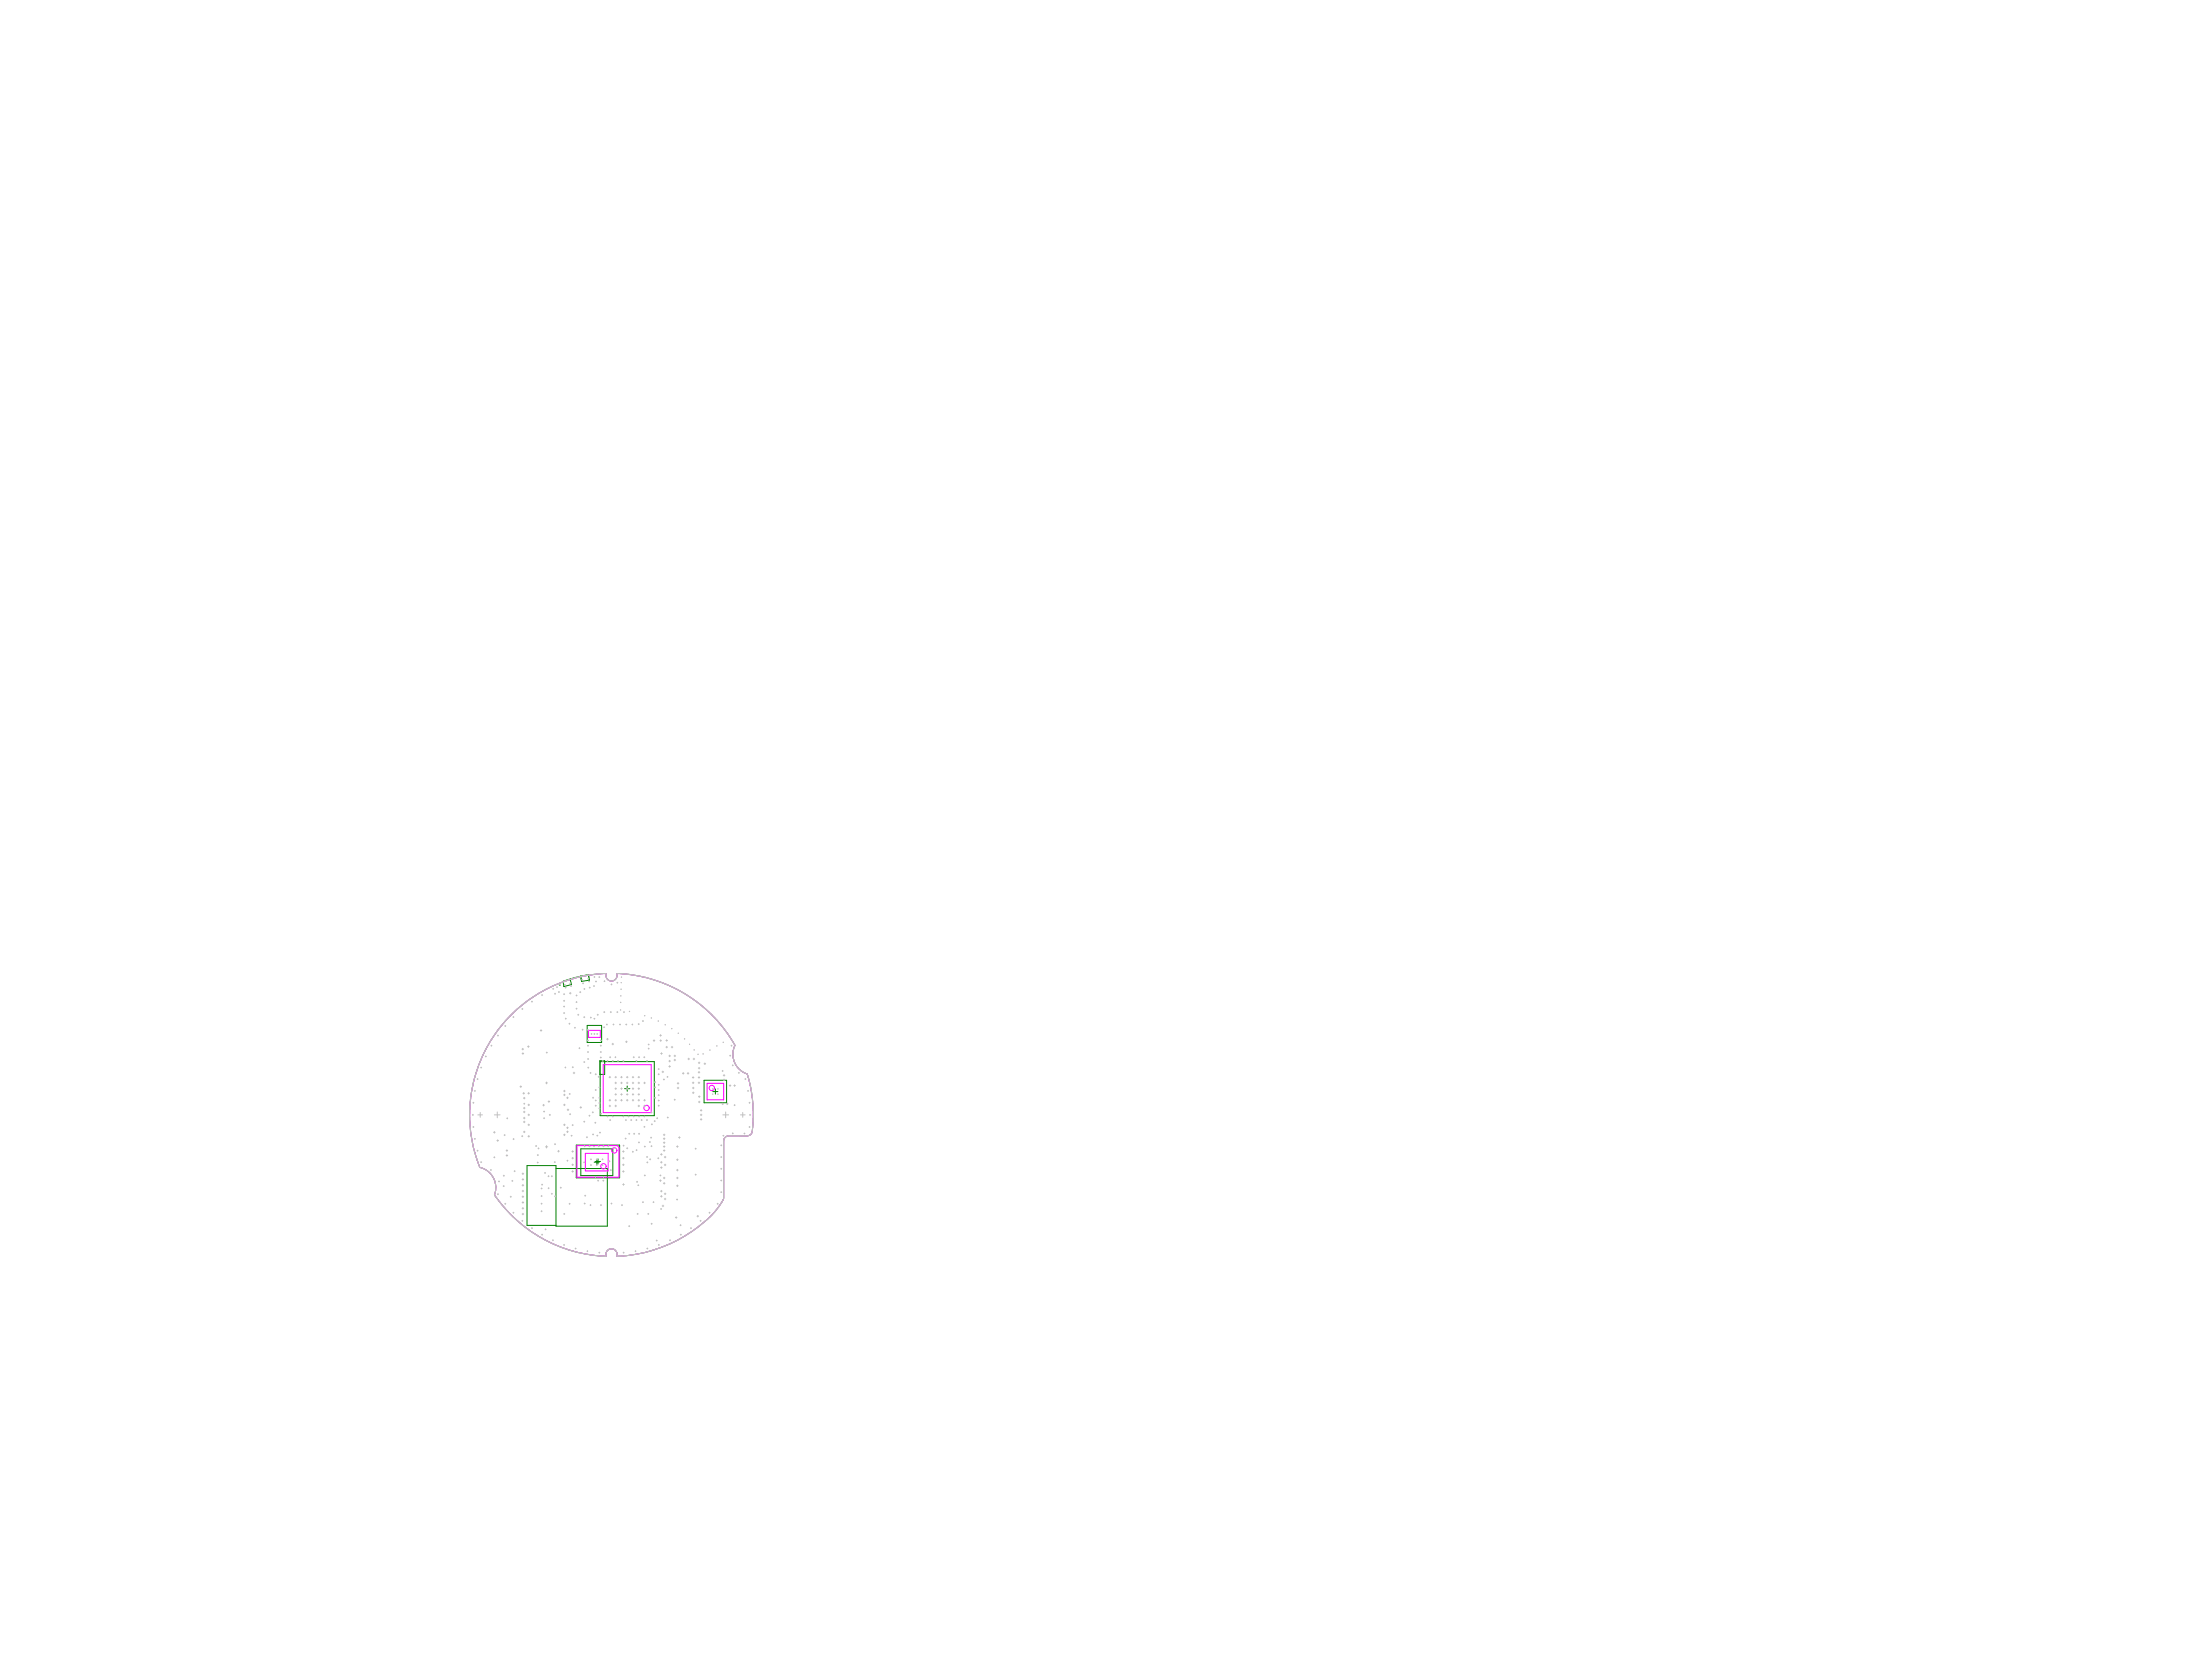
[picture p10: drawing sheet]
<svg xmlns="http://www.w3.org/2000/svg" width="269mm" height="206mm" viewBox="0 0 269 206" stroke-linecap="round" stroke-linejoin="round" font-family="sans-serif">
<g fill="none" stroke="#c0c0c0" stroke-width=".12">
<path d="M72.2 120v.1M72.9 119.9h.1M73 119.8v.1M73.5 119.9h.1M73.6 119.8v.2M76.3 119.9h.1M58 136.8h.1M58 138.3h.2M58 136.7v.2M58 135.3h.2M58.1 135.3v.1M58.1 138.2v.2"/>
<path d="M58.2 139.7h.2M58.2 133.9h.2M58.3 133.8v.1M58.3 139.7v.1M58.6 132.4h.1M58.6 132.3v.2M58.7 136.8h.5M58.9 136.5v.6M59 131h.1M59.1 130.9v.2M59.6 129.6h.1M59.6 129.6v.1"/>
<path d="M60.3 128.3h.1M60.3 128.2v.2M60.6 138.9h.2M60.7 136.8h.7M60.7 138.8v.2M61 140h.2M61 136.4v.8M61.1 127.1h.1M61.1 139.9v.2M61.1 127v.1M61.9 139.3h.1M61.9 139.2v.1"/>
<path d="M62 125.9h.1M62 125.8v.2M62.2 137.2h.1M62.3 137.2v.1M62.7 124.5a17.4 17.4 0 0 1 11.7-5 .71 .71 0 0 0 .6 .9 .71 .71 0 0 0 .7-.9 17.4 17.4 0 0 1 14.5 8.8 2.53 2.53 0 0 0 1.5 3.5 15.7 15.7 0 0 1 .6 7.3l-.3 .2-.3 .1h-2.4l-.4 .3-.1 .3v6.9a6.8 6.8 0 0 1-2.2 2.9 17.4 17.4 0 0 1-10.9 4.3 .71 .71 0 0 0-.7-.9 .71 .71 0 0 0-.6 1 17.4 17.4 0 0 1-13.7-7.6 2.53 2.53 0 0 0-1.8-3.3 17.3 17.3 0 0 1 3.8-18.8zM63 124.8h.1M63 139.8h.1M63 124.7v.2M63 139.7v.1M63.8 133.3h.2M63.9 133.2v.2M64 139.4h.2"/>
<path d="M64.1 123.8h.1M64.1 128.7h.2M64.1 129.3h.2M64.1 139.3v.2M64.1 123.7v.2M64.2 128.6v.2M64.2 129.2v.2M64.2 134.2h.2M64.3 137.2h.1M64.3 138.9h.1M64.3 137.7h.1M64.3 136.4h.1"/>
<path d="M64.3 136h.1M64.3 134.7h.1M64.3 134.1v.2M64.3 135.4h.1M64.3 134.6v.2M64.3 135.4v.1M64.3 135.9v.2M64.3 136.3v.2M64.3 137.1v.2M64.3 137.6v.2M64.3 138.8v.2M64.8 128.4h.2"/>
<path d="M64.8 134.2h.2M64.8 136.8h.2M64.8 135.6h.2M64.8 138h.2M64.8 139.4h.2M64.9 128.3v.2M64.9 134.1v.2M64.9 135.5v.2M64.9 136.7v.2M64.9 137.9v.2M64.9 139.3v.2M65.2 122.9h.2"/>
<path d="M65.3 122.8v.2M66.3 126.4h.2M66.4 126.3v.2M66.5 122.1h.1M66.5 122v.2M66.6 135.6h.2M66.7 135.5v.2M66.7 136.4h.2M66.7 137.2h.2M66.8 136.3v.2M66.8 137.1v.2M67 132.9h.2"/>
<path d="M67.1 129.2h.1M67.1 132.8v.2M67.1 129.1v.1M67.3 135.2h.2M67.4 135.1v.2M67.4 136.8h.2M67.5 136.7v.2M67.8 121.3h.2M67.9 121.3v.1M68.1 121.9h.1M68.1 121.9v.1M68.3 121.1h.1"/>
<path d="M68.4 121.1v.1M68.5 121.7h.2M68.6 121.7v.1M69.2 135.6h.2M69.2 138h.2M69.2 134.4h.2M69.2 139.3h.2M69.2 133.9h.2M69.2 122h.1M69.2 122.8h.1M69.2 123.5h.1M69.2 124.3h.1"/>
<path d="M69.2 121.9v.2M69.2 122.7v.2M69.2 123.4v.2M69.2 124.2v.2M69.3 120.8h.1M69.3 133.8v.2M69.3 134.3v.1M69.3 135.5v.2M69.3 137.9v.2M69.3 139.2v.1M69.3 120.8v.1M69.3 131h.2"/>
<path d="M69.4 121.2h.1M69.4 125h.1M69.4 130.9v.2M69.4 121.1v.2M69.4 124.9v.2M69.6 138.9h.2M69.6 134.7h.2M69.6 138.4h.2M69.6 136.2h.2M69.7 134.6v.2M69.7 138.3v.2M69.7 138.8v.2"/>
<path d="M69.7 136.1v.2M69.8 125.6h.2M69.9 134.2h.1M69.9 125.5v.2M69.9 121.9h.2M69.9 136.7h.1M69.9 134.2v.1M69.9 120.7h.2M70 136.7v.1M70 120.6v.1M70 121.8v.2M70 121h.2"/>
<path d="M70.1 139.3h.1M70.1 120.9v.2M70.2 139.3v.1M70.2 138.1h.2M70.2 131h.2M70.3 138v.1M70.3 130.9v.1M70.4 131.7h.2M70.5 131.6v.2M70.5 126.1h.1M70.6 126.1v.1M70.7 123.8h.1"/>
<path d="M70.7 122.2h.1M70.7 123h.1M70.8 122.1v.1M70.8 122.9v.1M70.8 123.7v.1M70.9 124.5h.1M71 124.5v.1M71.1 128.6h.1M71.1 128.6v.1M71.2 121.7h.1M71.2 135.9h.2M71.2 121.7v.1"/>
<path d="M71.3 135.8v.2M71.4 120.2h.1M71.5 126.3h.1M71.5 120.2v.1M71.5 126.3v.1M71.5 120.7h.1M71.6 120.6v.1M71.7 124.8h.1M71.7 137.6h.1M71.7 121.4h.1M71.7 130.3h.1M71.7 124.7v.2"/>
<path d="M71.7 130.3v.1M71.7 137.6v.1M71.7 121.3v.1M72 139.5h.1M72 139.5v.1M72.1 126.4h.1M72.1 127.7h.1M72.1 128.3h.1M72.1 129.1h.1M72.1 129.9h.2M72.1 131h.2M72.2 126.3v.1"/>
<path d="M72.2 120.1h.1M72.2 127.6v.1M72.2 128.2v.2M72.2 129v.1M72.2 129.9v.1M72.2 130.9v.2M72.2 120.4h.2M72.3 136.9h.1M72.3 120.4v.1M72.3 121.2h.2M72.4 136.8v.2M72.4 121.1v.2"/>
<path d="M72.4 131.7h.2M72.5 124.9h.1M72.5 131.6v.1M72.5 124.8v.1M72.6 126.9h.1M72.6 126.8v.1M72.7 136.5h.1M72.7 134.7h.2M72.7 139.2h.2M72.8 136.4v.2M72.8 134.6v.2M72.8 139.1v.2"/>
<path d="M72.8 121h.2M72.9 126.9h.1M72.9 125h.1M72.9 120.9v.2M73 124.9v.2M73 126.8v.1M73 137.8h.1M73.1 135.7h.1M73.1 135h.1M73.1 133.7h.1M73.1 131.8h.1M73.1 137.7v.1"/>
<path d="M73.1 120.4h.1M73.1 131.8v.1M73.1 133.7v.1M73.1 135v.1M73.1 135.6v.1M73.2 120.4v.1M73.3 139.3h.1M73.3 126.9h.1M73.3 126.8v.1M73.3 124.5h.1M73.3 139.3v.1M73.4 124.5v.1"/>
<path d="M73.4 132.1h.2M73.5 132.1v.1M73.5 136h.1M73.5 134.7h.1M73.5 133.4h.1M73.5 135.3h.1M73.6 133.4v.1M73.6 134.6v.2M73.6 135.3v.1M73.6 135.9v.2M73.6 139h.1M73.6 138.9v.1"/>
<path d="M73.7 127.7h.1M73.7 128.3h.1M73.7 129.8h.1M73.7 129.1h.1M73.7 136.7h.2M73.7 127.6v.1M73.7 128.2v.2M73.7 129v.1M73.7 129.7v.1M73.8 136.6v.1M73.9 130.2h.1M74 130.1v.2"/>
<path d="M74.1 126.1h.1M74.1 124.2h.1M74.1 120.4h.2M74.2 126v.1M74.2 124.1v.2M74.2 120.3v.2M74.4 125.7h.1M74.5 127.5h.2M74.5 125.6v.2M74.5 137h.1M74.5 130.2h.1M74.6 127.4v.2"/>
<path d="M74.6 130.1v.1M74.6 136.9v.2M74.8 132.2h.2M74.8 135h.2M74.8 135.7h.2M74.8 129.7h.2M74.8 137.4h.2M74.9 132.1v.2M74.9 134.9v.2M74.9 135.6v.2M74.9 129.7v.1M74.9 137.4v.1"/>
<path d="M74.9 124.2h.1M75 124.1v.2M75 120.8h.1M75.1 120.7v.2M75.1 128.1h.2M75.2 137h.1M75.2 130.2h.1M75.2 128v.2M75.2 130.1v.1M75.2 136.9v.2M75.2 125.7h.2M75.3 125.6v.2"/>
<path d="M75.5 132.9h.2M75.5 132.2h.2M75.5 133.6h.2M75.5 135h.2M75.5 135.7h.2M75.5 134.3h.2M75.5 129.7h.1M75.5 129.7v.1M75.6 132.1v.2M75.6 132.8v.2M75.6 133.5v.2M75.6 134.2v.2"/>
<path d="M75.6 134.9v.2M75.6 135.6v.2M75.7 124.2h.1M75.7 120.6h.1M75.8 120.5v.1M75.8 124.1v.2M75.8 130.2h.1M75.9 130.1v.1M76 125.7h.2M76.1 125.6v.2M76.1 123.9h.1M76.2 123h.1"/>
<path d="M76.2 122.2h.1M76.2 123.9h.1M76.2 132.9h.2M76.2 132.2h.2M76.2 133.6h.2M76.2 135h.2M76.2 134.3h.2M76.2 121.4h.1M76.2 120.6h.1M76.3 120.6h.1M76.3 132.1v.2M76.3 132.8v.2"/>
<path d="M76.3 133.5v.2M76.3 134.2v.2M76.3 134.9v.2M76.4 137h.2M76.4 130.2h.2M76.5 130.1v.1M76.5 136.9v.2M76.5 124.2h.1M76.6 124.1v.2M76.7 139.7h.2M76.8 137.4h.1M76.8 127.8h.2"/>
<path d="M76.8 139.6v.2M76.8 125.7h.1M76.8 137.4v.1M76.9 125.6v.2M76.9 132.9h.2M76.9 132.2h.2M76.9 133.6h.2M76.9 135h.2M76.9 134.3h.2M76.9 127.7v.2M77 132.1v.2M77 132.8v.2"/>
<path d="M77 133.5v.2M77 134.2v.2M77 134.9v.2M77.1 137h.1M77.2 136.9v.2M77.2 139.1h.1M77.2 139.1v.1M77.2 124.1h.1M77.3 124.1h.1M77.4 137.4h.1M77.5 137.4v.1M77.6 125.7h.1"/>
<path d="M77.6 132.9h.2M77.6 132.2h.2M77.6 133.6h.2M77.6 135h.2M77.6 134.3h.2M77.6 125.6v.2M77.7 132.1v.2M77.7 132.8v.2M77.7 133.5v.2M77.7 134.2v.2M77.7 134.9v.2M77.7 129.7h.2"/>
<path d="M77.7 137h.2M77.8 139.1h.1M77.8 129.7v.1M77.8 136.9v.2M77.8 139.1v.1M78.1 137.4h.1M78.1 130.2h.1M78.1 130.1v.1M78.1 137.4v.1M78.3 132.9h.2M78.3 132.2h.2M78.3 133.6h.2"/>
<path d="M78.3 135h.2M78.3 135.7h.2M78.3 134.3h.2M78.3 125.7h.2M78.4 129.7h.1M78.4 137h.1M78.4 139.1h.1M78.4 125.6v.1M78.4 132.1v.2M78.4 132.8v.2M78.4 133.5v.2M78.4 134.2v.2"/>
<path d="M78.4 134.9v.2M78.4 135.6v.2M78.4 129.7v.1M78.4 136.9v.2M78.4 139.1v.1M78.7 137.4h.1M78.8 137.4v.1M78.9 125.3h.1M78.9 125.2v.2M79 132.9h.2M79 135h.2M79 135.7h.2"/>
<path d="M79 129.7h.2M79 137h.2M79 138.3h.2M79.1 129.7v.1M79.1 136.9v.2M79.1 138.2v.1M79.1 124.6h.1M79.1 132.8v.2M79.1 134.9v.2M79.1 135.6v.2M79.1 124.6v.1M79.3 137.4h.2"/>
<path d="M79.3 130.2h.2M79.4 130.1v.1M79.4 137.4v.1M79.6 128.2h.1M79.6 128.7h.1M79.6 128.1v.1M79.6 128.6v.1M79.9 139.6h.1M79.9 136.5h.1M79.9 139.5v.2M79.9 124.9h.1M80 138h.1"/>
<path d="M80 124.9h.1M80 136.4v.2M80 137.9v.1M80.2 127.7h.2M80.3 127.6v.2M80.3 137.6h.1M80.3 134.7h.2M80.3 133.4h.2M80.3 132.8h.2M80.4 137.5v.1M80.4 132.7v.1M80.4 133.4v.1"/>
<path d="M80.4 134.6v.2M80.6 137.2h.1M80.7 137.1v.2M80.8 125.3h.1M80.8 135.7h.1M80.8 135h.1M80.8 133.7h.1M80.8 131.8h.1M80.8 134.4h.1M80.8 131.2h.1M80.8 133.1h.1M80.9 131.1v.1"/>
<path d="M80.9 131.8v.1M80.9 133v.2M80.9 133.7v.1M80.9 134.3v.1M80.9 135v.1M80.9 135.6v.1M81 127.1h.2M81 127.7h.2M81.1 127v.1M81.1 129.3h.2M81.1 127.6v.2M81.2 129.2v.2"/>
<path d="M81.3 131.5h.2M81.4 131.4v.2M81.4 132.5h.2M81.4 139.3h.2M81.4 139.7h.2M81.5 132.4v.1M81.5 139.2v.1M81.5 139.6v.2M81.6 125.7h.1M81.7 125.7v.1M81.7 127.7h.2M81.7 128.5h.2"/>
<path d="M81.8 127.6v.2M81.8 128.4v.2M81.9 132.1h.1M81.9 137.1h.1M81.9 132.1v.1M82 137.1v.1M82.1 130.2h.2M82.1 130.9h.2M82.1 129.6h.2M82.2 129.5v.2M82.2 130.1v.2M82.2 130.8v.2"/>
<path d="M82.4 128.5h.2M82.4 126.2h.1M82.5 126.2v.1M82.5 128.4v.2M82.7 130.1h.2M82.7 129.6h.2M82.8 134.9h.1M82.8 134.9v.1M82.8 129.5v.2M82.8 130v.2M83.1 133.5h.2M83.1 132.9h.2"/>
<path d="M83.2 132.8v.2M83.2 133.4v.2M83.2 126.8h.1M83.3 126.8h.1M83.3 139.6h.2M83.4 139.5v.2M83.8 131.7h.2M83.9 131.6v.2M84 127.5h.1M84 127.4v.1M84.4 131.7h.2M84.4 129.9h.2"/>
<path d="M84.5 131.6v.2M84.5 129.8v.2M84.6 128.1h.1M84.6 128.1v.1M85 132.9h.2M85 132.2h.2M85 134.1h.2M85 133.5h.2M85.1 129.9h.2M85.1 132.1v.2M85.1 132.8v.2M85.1 133.4v.2"/>
<path d="M85.1 134v.2M85.2 129.8v.2M85.2 128.8h.1M85.2 128.8v.1M85.7 129.4h.1M85.7 129.3v.1M85.7 132.9h.2M85.7 131.6h.2M85.7 132.2h.2M85.7 130.4h.2M85.7 131.1h.2M85.7 135.2h.2"/>
<path d="M85.7 134.6h.2M85.8 131.5v.2M85.8 132.1v.2M85.8 132.8v.2M85.8 130.3v.2M85.8 131v.2M85.8 134.5v.2M85.8 135.1v.2M86 136.8h.2M86 136.2h.2M86 137.4h.2M86.1 136.1v.2"/>
<path d="M86.1 136.7v.2M86.1 137.3v.2M86.3 129.3h.1M86.3 129.3v.1M86.4 130.5h.2M86.5 130.4v.2M87.1 128.8h.1M87.1 128.8v.1M87.5 133.6h.1M87.5 134.3h.1M87.5 134.2v.1M88 128.3h.1"/>
<path d="M88 128.3v.1M88.1 133.6h.1M88.1 134.3h.1M88.1 134.2v.1M88.6 135.4h.2M88.6 131.4h.2M88.7 131.3v.2M88.7 135.3v.2M88.7 136.8h.7M88.7 139.3h.2M88.7 127.9h.1M88.8 132h.2"/>
<path d="M88.8 132.5h.2M88.8 127.9h.1M88.8 139.3v.1M88.9 131.9v.1M88.9 132.4v.2M89.1 136.4v.8M89.2 135.4h.2M89.3 135.3v.2M89.5 133.2h.2M89.6 129.5h.1M89.6 133.1v.2M89.6 129.5v.1"/>
<path d="M89.7 128.3h.2M89.8 128.2v.2M89.9 130.7h.1M89.9 139.1h.1M89.9 130.7v.1M89.9 139v.1M90.1 133.2h.2M90.1 135.6h.1M90.2 133.1v.2M90.2 135.5v.2M90.6 131.6h.2M90.7 131.6v.1"/>
<path d="M90.9 136.8h.6M91.2 136.5v.6M91.3 139.1h.1M91.4 139v.2M91.4 132.4h.2M91.5 132.3v.2M91.8 133.9h.1M91.8 133.8v.1M91.9 138.3h.2M91.9 135.3h.2M92 136.8h.1M92 135.3v.1"/>
<path d="M92 138.2v.2M92.1 136.7v.2M58.6 141.2h.1M58.6 141.1v.2M59 142.6h.1M59.1 142.6v.1M60.2 143.6h.1M60.3 143.5v.1M60.6 142h.1M60.7 141.9v.2M61.1 146.5h.1M61.1 146.5v.1"/>
<path d="M61.2 145h.1M61.3 144.9v.1M61.8 145.5h.1M61.8 144.3h.1M61.8 145.5v.1M61.8 144.2v.1M62 147.7h.1M62 147.6v.2M62.1 141.2h.2M62.1 141.8h.2M62.2 141.1v.2M62.2 141.7v.2"/>
<path d="M62.6 146.8h.2M62.7 146.8v.1M62.8 144.9h.2M62.9 144.8v.2M63 148.8h.1M63 148.7v.2M63.1 143.7h.1M63.2 143.6v.2M64.1 149.8h.1M64.1 145.4h.2M64.1 146.8h.2M64.1 144h.2"/>
<path d="M64.1 146.1h.2M64.1 148.3h.2M64.1 149h.2M64.1 144.7h.2M64.1 147.5h.2M64.1 149.7v.2M64.2 143.9v.2M64.2 144.6v.2M64.2 145.3v.2M64.2 146v.2M64.2 146.7v.2M64.2 147.5v.1"/>
<path d="M64.2 148.2v.2M64.2 148.9v.2M65.2 150.7h.2M65.3 150.6v.2M65.7 140.6h.2M65.8 140.6v.1M65.9 142.6h.2M66 141.7h.1M66 142.6v.1M66 141.7v.1M66 140.9h.2M66.1 140.9v.1"/>
<path d="M66.4 148.6h.1M66.4 147.7h.1M66.4 146.8h.1M66.4 145.8h.1M66.5 151.5h.1M66.5 145.8v.1M66.5 146.7v.1M66.5 147.6v.2M66.5 148.6v.1M66.5 145.4h.1M66.5 145.3v.1M66.5 151.4v.2"/>
<path d="M66.8 143.9h.2M66.9 150.8h.1M66.9 143.9v.1M67 140.7h.2M67 150.8v.1M67.1 140.6v.3M67.3 144.3h.1M67.3 145.8h.1M67.3 144.3v.1M67.3 145.7v.2M67.7 146.5h.1M67.7 144.3h.1"/>
<path d="M67.7 144.3v.1M67.7 146.4v.1M67.8 152.2h.1M67.9 152.1v.2M68 142.6h.2M68.1 146.8h.1M68.1 140.4h.1M68.1 142.5v.2M68.1 140.3v.2M68.1 146.7v.2M68.5 141.3h.2M68.6 141.2v.2"/>
<path d="M68.8 145.7h.1M68.8 145.7v.1M69.2 152.8h.1M69.2 149h.1M69.2 152.7v.1M69.3 148.9v.1M69.6 142.4h.1M69.7 142.4v.1M69.9 147.7h.1M69.9 147.6v.2M70.2 142.9h.2M70.2 143.7h.2"/>
<path d="M70.2 142.1h.2M70.2 141.3h.2M70.3 141.2v.2M70.3 142v.2M70.3 142.8v.2M70.3 143.6v.2M70.6 153.2h.1M70.7 153.1v.2M71.6 142.6h.2M71.7 140.7h.1M71.7 147.7h.1M71.7 142.6v.1"/>
<path d="M71.8 146.7h.1M71.8 140.6v.1M71.8 147.6v.1M71.8 146.7v.1M72 153.5h.2M72.1 153.5v.1M72.3 140.7h.1M72.4 140.6v.1M72.4 147.9h.1M72.5 142.3h.1M72.5 143h.1M72.5 147.8v.1"/>
<path d="M72.5 142.2v.1M72.5 142.9v.1M72.8 140.7h.2M72.9 140.6v.1M73 144.4h.2M73.1 144.3v.2M73.2 142.3h.1M73.2 143h.1M73.3 142.2v.1M73.3 142.9v.1M73.4 144.9h.1M73.4 144.8v.1"/>
<path d="M73.4 140.7h.2M73.5 140.6v.1M73.5 153.7h.1M73.6 153.6v.2M73.7 147.9h.1M73.8 147.8v.1M73.9 142.3h.1M73.9 143h.1M74 142.2v.1M74 142.9v.1M74 144.4h.1M74 144.9h.1"/>
<path d="M74 140.7h.1M74.1 144.3v.2M74.1 144.8v.1M74.1 140.6v.1M74.6 140.7h.1M74.7 140.6v.1M74.7 142.5h.2M74.8 142.4v.2M74.9 143.6h.1M75 143.5v.1M75 147.7h.1M75.1 147.6v.1"/>
<path d="M75.5 140.9h.1M75.5 140.8v.2M76.3 147.9h.1M76.4 147.8v.1M76.4 142.9h.2M76.4 143.7h.2M76.4 142.1h.2M76.4 141.3h.2M76.4 145.3h.2M76.5 140.6h.1M76.5 153.7h.1M76.5 141.2v.2"/>
<path d="M76.5 142v.2M76.5 142.8v.2M76.5 143.6v.2M76.5 145.2v.2M76.5 140.5v.1M76.5 153.6v.2M76.9 140.9h.2M77 140.8v.2M77.2 150.5h.1M77.2 150.4v.1M77.6 141.3h.1M77.7 141.3v.1"/>
<path d="M78 153.5h.1M78 153.5v.1M78.1 141.1h.1M78.1 141.1v.1M78.1 145h.2M78.2 149h.1M78.2 145v.1M78.3 148.9v.1M78.3 145.4h.1M78.3 145.4v.1M78.4 140.2h.1M78.4 140.1v.1"/>
<path d="M78.9 147.5h.1M78.9 147.5v.1M79.1 144.2h.1M79.1 140.7h.1M79.2 140.6v.2M79.2 144.2v.1M79.4 142h.1M79.4 153.2h.1M79.4 142.6h.1M79.4 141.9v.1M79.5 142.6v.1M79.5 153.1v.2"/>
<path d="M79.5 149h.1M79.6 148.9v.1M79.7 140.1h.1M79.7 142.3h.2M79.8 140.1v.1M79.8 142.2v.1M79.9 140.6h.1M79.9 150.2h.2M80 140.6v.1M80 150.1v.1M80.1 147.5h.2M80.2 147.5v.1"/>
<path d="M80.5 152.2h.2M80.6 152.2v.1M80.7 142.1h.2M80.8 142.1v.1M80.8 152.8h.1M80.9 152.7v.1M81 144.9h.2M81 144.2h.1M81.1 144.2v.1M81.1 144.8v.2M81.1 146.8h.2M81.1 142.6h.2"/>
<path d="M81.1 148.3h.1M81.1 143.3h.2M81.1 141.7h.2M81.1 146.2h.2M81.1 148.3v.1M81.2 141.6v.2M81.2 142.5v.2M81.2 143.2v.2M81.2 146.1v.2M81.2 146.7v.2M81.3 148h.2M81.4 147.9v.2"/>
<path d="M81.4 141.2h.2M81.4 145.2h.2M81.4 140.7h.2M81.4 144.5h.2M81.4 140.2h.2M81.5 140.1v.2M81.5 140.6v.2M81.5 141.1v.2M81.5 144.4v.2M81.5 145.1v.2M81.5 146.5h.2M81.5 142h.2"/>
<path d="M81.5 147.1h.2M81.5 142.9h.2M81.6 141.9v.2M81.6 142.8v.2M81.6 146.4v.2M81.6 147v.2M82.2 152.2h.1M82.2 152.1v.2M82.9 149.4h.2M83 149.3v.2M83 143.6h.2M83 147.2h.2"/>
<path d="M83 140.7h.2M83 144.5h.2M83 142.3h.2M83 145.5h.2M83.1 147.1v.2M83.1 140.6v.2M83.1 142.2v.2M83.1 143.5v.2M83.1 144.4v.2M83.1 145.4v.2M83.5 150.3h.1M83.5 151.5h.1"/>
<path d="M83.5 150.3v.1M83.6 151.4v.2M84.8 150.7h.1M84.8 150.6v.2M85.3 141h.2M85.3 144.1h.2M85.4 140.9v.1M85.4 144.1v.1M85.6 149.2h.1M85.7 149.1v.2M85.9 149.8h.2M86 149.7v.2"/>
<path d="M87 148.8h.2M87.1 148.7v.2M88 147.7h.2M88.1 147.6v.2M88.5 146.3h.1M88.5 140.5h.1M88.5 142h.1M88.5 143.4h.1M88.5 144.9h.1M88.5 140.5v.1M88.5 141.9v.1M88.5 143.4v.1"/>
<path d="M88.5 144.8v.1M88.5 146.2v.1"/>
</g>
<g fill="none" stroke="#008000" stroke-width=".12">
<path d="M71.3 119.8v.1M71.3 119.8l-2.2 .6M71.3 119.8l.9-.2 .1 .7-.9 .1zM68.7 120.9h.1M69.1 120.4h.1M69.1 120.4v.1M70 120.2l.1 .6-.9 .3-.1-.7M72.1 125.8h1.7v2.1h-1.7zM73.6 130.2h.6v1.6h-.6zM73.7 130.3h6.6v6.6h-6.6zM76.7 133.6h.6M77 133.3v.6"/>
<path d="M86.4 132.6h2.8v2.7h-2.8zM87.5 133.9h.6M87.8 133.6v.7M68.2 143.4h6.3v7.1h-6.3v-7.5h-3.5v7.4h3.5M70.7 140.5h5.4v4h-5.4zM71.3 141h3.9v3.2h-3.9zM72.9 142.6h.7M73.1 142.5h.6M73.3 142.3v.6M73.4 142.2v.6"/>
</g>
<g fill="none" stroke="#f0f" stroke-width=".12">
<path d="M72.2 126.4h1.5v.9h-1.5zM74 130.6h5.9v5.9h-5.9zM86.8 132.9h2v2.1h-2zM91.7 131.8a16.3 16.3 0 0 1 .6 7.3l-.3 .2-.3 .1h-2.4l-.4 .3-.1 .3v6.9a7.3 7.3 0 0 1-2.2 2.9 17.4 17.4 0 0 1-10.9 4.3 .71 .71 0 0 0-.6-.9 .71 .71 0 0 0-.7 1 17.4 17.4 0 0 1-13.7-7.6 2.54 2.54 0 0 0-1.8-3.4 17.4 17.4 0 0 1 15.5-23.7 .71 .71 0 0 0 .6 .9 .71 .71 0 0 0 .7-.9 17.4 17.4 0 0 1 14.5 8.8 2.52 2.52 0 0 0 1.5 3.5M70.8 140.6h5l.2 .2v3.6h-5.2zM71.8 141.5h2.8v2.2h-2.8z"/>
<circle cx="79.4" cy="136" r=".33"/>
<circle cx="87.4" cy="133.5" r=".33"/>
<circle cx="74.1" cy="143.1" r=".33"/>
<circle cx="75.4" cy="141.2" r=".33"/>
</g>
</svg>
